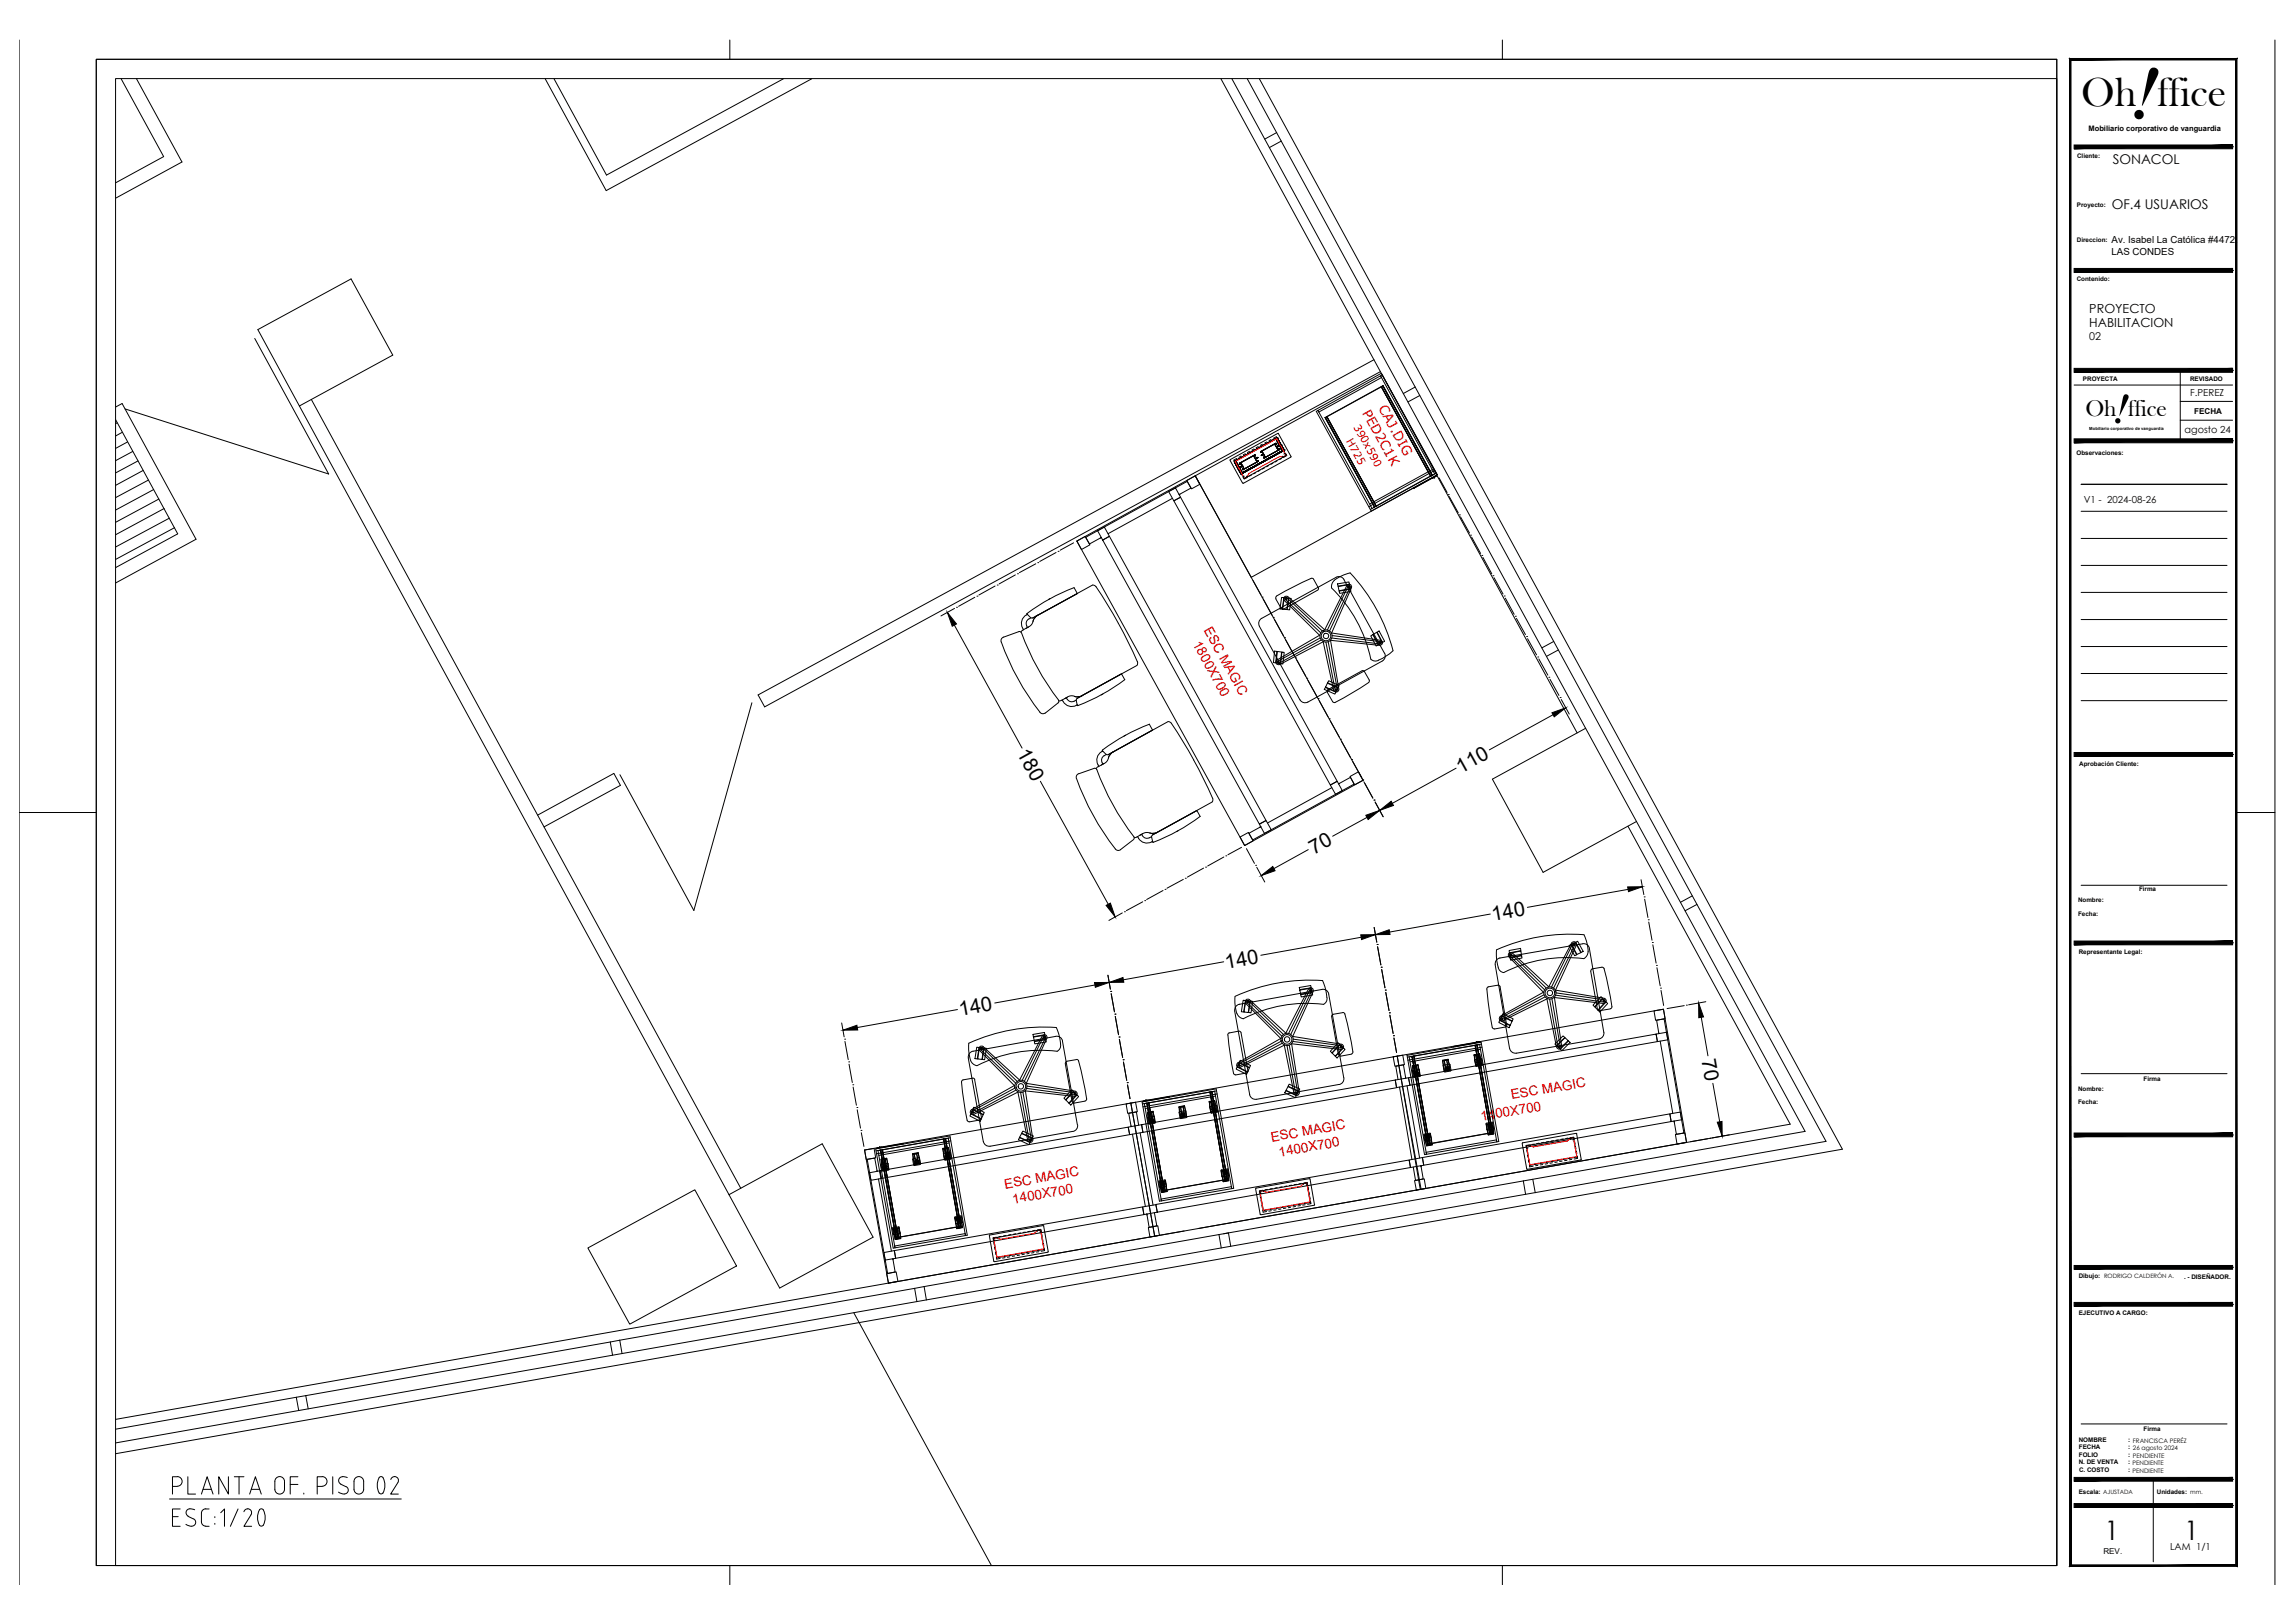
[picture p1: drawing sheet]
<svg xmlns="http://www.w3.org/2000/svg" width="594mm" height="420mm" viewBox="0 0 594 420" stroke-linecap="round" stroke-linejoin="round" font-family="sans-serif">
<defs><g id="words">
<text font-size="20.6" x="550.9" y="29.8" transform="rotate(19 550.9 29.8)">!</text>
<text font-size="11.6" x="546.6" y="109" transform="rotate(18 546.6 109)">!</text>
<text font-size="10.7" x="538.8" y="27.4">Oh ffice</text>
<g font-size="7">
<text x="544.8" y="398.6">1</text>
<text x="565.3" y="398.6">1</text>
</g>
<text font-size="6" x="539.8" y="107.7">Oh ffice</text>
<g font-size="5.2">
<text x="263.1" y="194.9" transform="rotate(61 263.1 194.9)">180</text>
<text x="378.1" y="200.3" transform="rotate(-29 378.1 200.3)">110</text>
<text x="340.1" y="221.3" transform="rotate(-29 340.1 221.3)">70</text>
<text x="386.4" y="238.4" transform="rotate(-10 386.4 238.4)">140</text>
<text x="317.4" y="250.8" transform="rotate(-10 317.4 250.8)">140</text>
<text x="248.5" y="263.1" transform="rotate(-10 248.5 263.1)">140</text>
<text x="440.4" y="274.3" transform="rotate(80 440.4 274.3)">70</text>
</g>
<g font-size="3.5">
<text x="546.9" y="42.6">SONACOL</text>
<text x="546.6" y="54.2">OF.4 USUARIOS</text>
</g>
<g font-size="3.5" fill="#f00">
<text x="308.7" y="166.7" transform="rotate(61 308.7 166.7)">1800X700</text>
<text x="311.5" y="163.1" transform="rotate(61 311.5 163.1)">ESC MAGIC</text>
<text x="391.3" y="284.6" transform="rotate(-10 391.3 284.6)">ESC MAGIC</text>
<text x="383.5" y="290.2" transform="rotate(-10 383.5 290.2)">1400X700</text>
<text x="329.2" y="295.6" transform="rotate(-10 329.2 295.6)">ESC MAGIC</text>
<text x="331.2" y="299.5" transform="rotate(-10 331.2 299.5)">1400X700</text>
<text x="260.2" y="307.7" transform="rotate(-10 260.2 307.7)">ESC MAGIC</text>
<text x="262.3" y="311.6" transform="rotate(-10 262.3 311.6)">1400X700</text>
</g>
<g font-size="3.4" fill="#f00">
<text x="352.5" y="106.8" transform="rotate(61 352.5 106.8)">PED2C1K</text>
<text x="356.7" y="105.7" transform="rotate(61 356.7 105.7)">CAJ.DIG</text>
</g>
<g font-size="3.2">
<text x="540.8" y="81.1">PROYECTO</text>
<text x="540.8" y="84.6">HABILITACION</text>
</g>
<text font-size="2.8" x="540.8" y="88">02</text>
<g font-size="2.8" fill="#f00">
<text x="350.3" y="110.4" transform="rotate(61 350.3 110.4)">390x590</text>
<text x="348.3" y="114.2" transform="rotate(61 348.3 114.2)">H725</text>
</g>
<g font-size="2.5">
<text x="546.6" y="62.9">Av. Isabel La Católica #4472.</text>
<text x="546.6" y="65.9">LAS CONDES</text>
<text x="567" y="102.5">F.PEREZ</text>
<text x="565.5" y="112">agosto 24</text>
<text x="539.4" y="130.1">V1 - 2024-08-26</text>
<text x="561.7" y="401.1">LAM 1/1</text>
</g>
<g font-size="2.1">
<text x="568" y="107.1">FECHA</text>
<text x="544.5" y="402.4">REV.</text>
</g>
<text font-size="2" x="540.6" y="33.9">Mobiliario corporativo de vanguardia</text>
<g font-size="1.6">
<text x="537.7" y="41">Cliente:</text>
<text x="537.6" y="53.5">Proyecto:</text>
<text x="537.6" y="62.7">Direccion:</text>
<text x="537.6" y="72.7">Contenido:</text>
<text x="539.2" y="98.6">PROYECTA</text>
<text x="566.9" y="98.6">REVISADO</text>
<text x="537.5" y="117.8">Observaciones:</text>
<text x="538.2" y="198.2">Aprobación Cliente:</text>
<text x="537.9" y="233.6">Nombre:</text>
<text x="553.7" y="230.6">Firma</text>
<text x="537.9" y="237.2">Fecha:</text>
<text x="538.1" y="246.9">Representante Legal:</text>
<text x="554.9" y="279.9">Firma</text>
<text x="537.9" y="282.3">Nombre:</text>
<text x="537.9" y="285.7">Fecha:</text>
<text x="538.1" y="330.9">Dibujo: RODRIGO CALDERÓN A.</text>
<text x="565.3" y="331">. - DISEÑADOR.</text>
<text x="538.1" y="340.5">EJECUTIVO A CARGO:</text>
<text x="554.9" y="370.5">Firma</text>
<text x="538.1" y="373.2">NOMBRE</text>
<text x="538.1" y="375.2">FECHA</text>
<text x="538.1" y="377.1">FOLIO</text>
<text x="550.9" y="373.2">: FRANCISCA PERÉZ</text>
<text x="550.9" y="375.2">: 26 agosto 2024</text>
<text x="550.9" y="377.1">: PENDIENTE</text>
<text x="538.1" y="379.1">N. DE VENTA</text>
<text x="538.2" y="381">C. COSTO</text>
<text x="550.9" y="379.1">: PENDIENTE</text>
<text x="550.9" y="381">: PENDIENTE</text>
<text x="538.1" y="386.8">Escala: AJUSTADA</text>
<text x="558.3" y="386.8">Unidades: mm.</text>
</g>
<text font-size="1.1" x="540.8" y="111.3">Mobiliario corporativo de vanguardia</text>
</g></defs>
<!-- layer: 0 -->
<path d="M24.9 15.4h507.5v389.9h-507.5zM29.9 20.3h502.5v385h-502.5z" fill="none" stroke="#000" stroke-width=".26"/>
<g fill="none" stroke="#000" stroke-width=".26">
<path d="M4.9 10.4v399.9M24.9 15.4h507.5v389.9h-507.5zM188.9 10.4v5M388.9 10.4v5M588.9 10.4v399.9M577.9 38h.1M577.9 70h.1M536.9 99.7h41M564.4 96v18.1M577.9 95.9h.1M564.4 108.8h13.5M564.4 103.9h13.5"/>
<path d="M577.9 114.1h.1M538.7 125.4h37.8M538.7 132.4h37.8M538.7 139.4h37.8M538.7 146.4h37.8M538.7 153.4h37.8M538.7 160.4h37.8M538.7 167.4h37.8M538.7 174.4h37.8M538.7 181.4h37.8M577.9 195.3h.1M4.9 210.3h20"/>
<path d="M578.9 210.3h10M538.7 229.2h37.8M577.9 244.1h.1M538.7 277.9h37.8M577.9 293.8h.1M577.9 337.7h.1M577.9 328.1h.1M538.7 368.6h37.8M557.4 383.1v6.1M557.4 390.2v14.1M577.9 383h.1M577.9 389.7h.1"/>
<path d="M188.9 405.3v5M388.9 405.3v5"/>
</g>
<g fill="#000" stroke="#000" stroke-width=".26">
<path d="M535.7 15.1l.4 .4 43-.4zM536.1 15.5l43-.4-.4 .4zM579.1 15.1l-.4 .4 .4 390zM578.7 15.5l.4 390-.4-.4zM535.7 405.5h43.4l-.4-.4zM536.1 405.1h42.6l-43 .4zM535.7 15.1v390.4l.4-.4zM535.7 15.1l.4 .4v389.6z"/>
<path d="M536.9 37.5v1l41-1zM536.9 38.5l41-1v1z"/>
<path d="M536.9 69.5v1l41-1zM536.9 70.5l41-1v1z"/>
<path d="M536.9 95.4v1l41-1zM536.9 96.4l41-1v1z"/>
<path d="M536.9 113.6v1l41-1zM536.9 114.6l41-1v1z"/>
<path d="M536.9 194.8v1l41-1zM536.9 195.8l41-1v1z"/>
<path d="M536.9 243.6v1l41-1zM536.9 244.6l41-1v1z"/>
<path d="M536.9 293.3v1l41-1zM536.9 294.3l41-1v1z"/>
<path d="M536.9 337.2v.9l41-.9zM536.9 338.1l41-.9v.9z"/>
<path d="M536.9 327.6v1l41-1zM536.9 328.6l41-1v1z"/>
<path d="M536.9 382.5v.9l41-.9zM536.9 383.4l41-.9v.9z"/>
<path d="M536.9 389.2v1.1l41-1.1zM536.9 390.3l41-1.1v1.1z"/>
</g>
<!-- layer: 0H_TEXTOS -->
<g fill="none" stroke="#000" stroke-width=".26">
<path d="M43.9 388.1h60M44.6 384.8h1.3M44.6 392.6h1.5M45.9 384.8a1.23 1.23 0 0 0 1.2-1.3 1.23 1.23 0 0 0-1.2-1.2h-1.3v4.5M46.6 390.6h-2v4.5h2M48.1 394.6l1.5 .5M48.6 382.3v4.5h2M48.7 392.5l1.4 .7a.99 .99 0 0 1 .5 1.1 .99 .99 0 0 1-.9 .8M49.1 390.6l1.3 .2M49.2 390.6a.99 .99 0 0 0-1 .8 .99 .99 0 0 0 .5 1.1M52.1 386.8l1.5-4.5 1.5 4.5M52.6 385.6h2.1"/>
<path d="M53.2 395.1h.9M54.1 390.6a1.57 1.57 0 0 0-1.7 .5l-.3 .6v2.3a1.12 1.12 0 0 0 1.2 1.1M55.6 392.6v.3M55.6 394.4v.2M57.1 391.6l1-1v4.5M59.1 382.3v4.5l-2.5-4.5v4.5M60.6 382.3h2.5M61.6 390.6l-2 4.5M61.9 382.3v4.5M63.1 391.4a1.01 1.01 0 0 1 1.4-.7 1.01 1.01 0 0 1 .5 1.4M64.6 386.8l1.5-4.5 1.5 4.5M65 392.2l-1.9 2.9h2"/>
<path d="M65.1 385.6h2.1M67.2 394.8l.5 .3 .4-.3M67.2 394.9a3.8 3.8 0 0 1 .3-4.3h.3a3.6 3.6 0 0 1 .3 4.3M71.4 382.8a1.25 1.25 0 0 1 1.4-.5 1.25 1.25 0 0 1 .8 1.2v2a1.25 1.25 0 0 1-1.2 1.3 1.25 1.25 0 0 1-1.3-1.2v-2.1zM75.1 384.3h2M77.1 382.3h-2v4.5M78.6 386.5v.3M82.1 384.8h1.3M83.4 382.3h-1.3v4.5M83.4 382.3a1.25 1.25 0 0 1 1.3 1.2 1.25 1.25 0 0 1-1.3 1.3M86.1 382.3v4.5M87.6 386.3l1.5 .5"/>
<path d="M88.2 384.2l1.4 .7M89.6 384.9a.99 .99 0 0 1 .5 1.1 .99 .99 0 0 1-.9 .7M89.9 382.5a1.38 1.38 0 0 0-2.2 .9l.5 .8M92.1 382.5a1.25 1.25 0 0 1 1.4-.1 1.25 1.25 0 0 1 .6 1.1v2a1.25 1.25 0 0 1-1.2 1.3 1.25 1.25 0 0 1-1.3-1.2l.1-2.5zM98.2 386.5l.4 .2 .5-.2M98.2 386.5a3.8 3.8 0 0 1 .3-4.2h.3a3.6 3.6 0 0 1 .3 4.2M101.2 383a1.01 1.01 0 0 1 1.3-.7 1.01 1.01 0 0 1 .5 1.5M103 383.8l-1.9 3h2"/>
</g>
<!-- layer: Murocortina -->
<g fill="none" stroke="#000" stroke-width=".26">
<path d="M318.9 20.4l91.5 168.1M322.9 20.4l149.8 275.1-395.4 69.7M330.5 34.3l-3.1 1.7M331.7 36.5l-3.1 1.7M366.3 100.2l-3.1 1.7M367.5 102.4l-3 1.6M402.2 166.1l-3.1 1.6M403.4 168.3l-3.1 1.6M423.6 212.7l43.7 80.2-73 12.8M438.1 231.9l-3.1 1.7M439.3 234.1l-3.1 1.7M315.5 319.6l.6 3.5"/>
<path d="M315.5 319.6l2.5-.4 .6 3.5M315.5 319.6l-76.3 13.5M394.3 305.7l.6 3.5M394.3 305.7l-77.5 13.7M396.8 305.3l.6 3.5M236.8 333.5l.5 3.5M236.8 333.5l-76.4 13.4M239.2 333.1l.6 3.4M239.2 333.1l-2.4 .4M158 347.4l.6 3.4M158 347.4l-78.9 13.9M160.4 346.9l.6 3.5"/>
<path d="M160.4 346.9l-2.4 .5M76.7 361.7l.6 3.5M76.7 361.7l-46.7 8.3M77.3 365.2l-47.3 8.3M79.1 361.3l.7 3.4M79.1 361.3l-2.4 .4"/>
</g>
<!-- layer: PI -->
<path d="M66.7 85.3l24.2-13.1 10.8 19.7-24.2 13.2zM386.3 201.7l24.1-13.2 13.2 24.2-24.2 13.1zM188.7 309.3l24.1-13.2 13.2 24.2-24.2 13.1z" fill="none" stroke="#000" stroke-width=".26"/>
<!-- layer: LINF -->
<g fill="none" stroke="#000" stroke-width=".26">
<path d="M316 20.4l92.2 169.3M326 20.4l150.9 277.1-446.9 78.8M30.3 109.5l-.3 .2M31.7 111.9l-1.7 .9M33 114.4l-3 1.7M34.4 116.9l-4.4 2.3M35.7 119.3l-5.7 3.1M37.1 121.8l-7.1 3.8M38.4 124.3l-8.4 4.5M39.8 126.7l-9.8 5.3M41.1 129.2l-11.1 6M42.5 131.6l-12.5 6.8"/>
<path d="M43.8 134.1l-13.8 7.5M45.2 136.6l-15.2 8.2M421.4 213.9l42 77.1-153.2 27M306.5 318.7l-276.5 48.7"/>
</g>
<!-- layer: losa -->
<path d="M221 339.8l35.6 65.4" fill="none" stroke="#000" stroke-width=".26"/>
<!-- layer: TAB -->
<path d="M31.4 20.4l11 20.1-12.4 6.8M35.3 20.4l11.8 21.5-17.1 9.4M141.1 20.4l15.8 28.9 53.2-28.9M143.4 20.4l13.6 24.9 45.8-24.9M355.7 93.1l-159.5 86.8 1.7 3.1 159.4-86.8M30 105.4l1.6-.9 19.1 35.1-20.7 11.3M30 108.7l16 29.5-16 8.7M77.5 105.1l111.2 204.2M80.6 103.4l111.2 204.2M139.2 211l19.7-10.8 1.7 3.1-19.8 10.8" fill="none" stroke="#000" stroke-width=".26"/>
<!-- layer: PUERTA -->
<path d="M65.9 87.6l19.2 35.1-52.7-16.8M194.6 181.9l-15 53.8-19.1-35.1" fill="none" stroke="#000" stroke-width=".26"/>
<!-- layer: MUE -->
<path d="M152.2 323.1l27.7-15.1 10.8 19.7-27.7 15.1z" fill="none" stroke="#000" stroke-width=".26"/>
<!-- layer: 0H_2D -->
<g fill="none" stroke="#000" stroke-width=".26">
<path d="M358 99.9l-14.5 8M358 99.9l12.7 23.1M358 99.9l12.8 23.1M358 99.9l-.4 .2M358 99.9h.1M340.7 106.5l17.1-9.4 14.3 25.8-17.1 9.4zM343 108.1h.1M343 108.1l12.8 23.2M343.1 108.1l12.7 23.2M343.4 107.9l12.8 23.1-12.7-23.1M343.4 107.9l-.4 .2M343.5 107.9l-.4 .2"/>
<path d="M357.5 100.1l12.8 23.2M357.6 100.1l12.8 23.2M357.6 100.1l-14.2 7.8M284.1 137.4l1.8-1 1.3 2.4-1.8 1zM285.4 139.8l1.8-1 40.5 73.6-1.7 .9zM302.5 127.2l1.8-.9 1.3 2.4-1.7 1zM303.5 129l-16.7 9.2M303.9 129.7l1.7-1 40.5 73.6-1.7 .9zM305.5 127.9l-.3 .1 3.1-1.6-1-1.8-26.3 14.5 1 1.7 3.1-1.7-.3 .2M307.2 124.4l2.2-1.2 1.2 2.2-2.2 1.2zM309.4 123.2l48.2-26.6 14.5 26.3-48.2 26.6zM354.8 130.9l-.4 .3"/>
<path d="M354.8 130.9l.4 .7M355.2 131.6l-.5 .3M355.5 131.3h.1M355.5 131.3l.1 .1M356.2 131l-.7 .3M356.2 131h.1M366.1 126.4h.1M366.1 126.3l-.2 .1M370.3 123.2l-14.1 7.8M370.4 123.2h.1M370.7 123.8h.1M370.7 121.6l-16.2 8.9"/>
<path d="M371 122.9l-.6 .3M371 122l-13.6-24.7 .2 .4-16.2 9-.2-.5 13.6 24.7M371 122l.4 .7M371 122l-16.2 8.9M371.4 122.7l-16.2 8.9M371.4 121.8l-.4 .2M371.6 123.3l-5.6 3.1h-.3M371.6 123.3h.1M371.6 123.3l-.4 .3 .1 .1-.6 .1M371.6 123.3l-5.5 3M371.7 123.2l-.1 .1M371.8 123l.1 .1"/>
<path d="M371.8 122.5l-.4 .2M372.5 123.7l2.1 3.8M374.9 128h.1M375.1 128.6l2.4 4.1M377.8 133.3h.1M378.1 133.8l2.3 4.2M380.6 138.5h.1M380.9 139.1l2.4 4.2M247.1 157.5l-3.5 2M247.6 157.2h.1M252.3 154.6l-4.2 2.4M252.9 154.3h.1"/>
<path d="M257.6 151.7l-4.2 2.3M258.1 151.5h.1M262.8 148.8l-4.2 2.4M263.4 148.5h.1M265.8 158.9l.1 .2M266 159.1a2.48 2.48 0 0 0-1.3 3.5M266.8 159.9l-.9-.9a41.8 41.8 0 0 1 12.1-6.9l.9 1.6-11.5 6.3M266.8 159.9h.6M266.9 160a1.43 1.43 0 0 0-1.1 2M268.1 146l-4.2 2.2M268.6 145.7h.1M271.9 154.9l-.5 .3"/>
<path d="M273.4 143l-4.3 2.4M273.9 142.7h.1M277.9 140.5l-3.5 1.9M278.8 140.1l2.1-1.2 1.2 2.1-2.2 1.3zM278.8 140.1l30.6-16.9 43.4 78.8-30.6 16.9zM278.9 153.7l-11.5 6.3M282.8 151.5l-14.2 7.8-.9 .8a3.2 3.2 0 0 1-2.1 2.5l-.9 .5M282.9 151.5h.2a1.86 1.86 0 0 1 1.2 1.2 126.8 126.8 0 0 1 10.1 18.6M324.3 150.3l2.1 3.7M326.7 154.6h.1M327 155.1l2.3 4.2M329.6 159.8h.1"/>
<path d="M330.2 155l1.4 2.5M330.5 154.3l-.2 .7M331.6 157.4l.7 .2M331.8 154.7h.5l-.4 3-.6-.1zM332.4 154.7l1.1 .1-.4 3-1.1-.1zM333.1 154.8l9.2 8.6M333.2 154.8h-.5l.1 .4 9.1 8.6M333.6 154.8l.6 .1-.4 3-.6-.1zM340 149.9l-.4-.2-1.2 .5-8 4.1M340 150l1.3 2.1v.5l-9 5.1M345.4 150.2l-.5 .7-.2 1.3a36.1 36.1 0 0 1 10.1 18.5M345.8 149.5l-19.2 10.6"/>
<path d="M345.9 149.4a1.5 1.5 0 0 1 2 .6M346.2 151.2l3-.5 .1 .5-2.9 .6zM346.4 151.8l2.9-.5 .3 1.1-3 .5zM346.7 153l2.9-.5 .1 .6-2.9 .5zM347.9 150.1l10.5 19a1.5 1.5 0 0 1-.6 2M348.9 151.8l.4-.2 .2 .4M348.9 151.8l-5.3 11.3M349.5 148.3l-2.4 .9-1.7 1M349.5 152l-5.3 11.4M349.5 148.3a46.3 46.3 0 0 1 11.1 20.2 10.9 10.9 0 0 1-4.6 2.6l-1.1-.5M383.6 143.8h.1M383.9 144.3l2.3 4.2"/>
<path d="M386.4 149h.1M386.7 149.5l2.4 4.3M389.4 154.3h.1M389.7 154.8l2.3 4.2M392.2 159.5h.1M247 161.8l17.6 31.9M263.7 163.5l-3.9 1.4-.5 .3-.2 .5a58.6 58.6 0 0 0 10.5 19l.5 .1 .5-.2M263.7 163.5l.7 .3M264.4 163.8a65.3 65.3 0 0 0 9.6 17.5M264.7 162.6l.3 .4M264.8 163.1l-.5 .5M265.8 162l.2 .5"/>
<path d="M285.5 179.7l-.4 .2M290.3 174.4l-11.5 6.4 11.5-6.4 .9 1.6a41.8 41.8 0 0 1-12.3 6.6M294.3 172.3l-14.2 7.8-1.2 .3-.8-.1M294.4 171.3l-.1 .9M326 162.1l10.5 19.1M326.6 160.1a1.5 1.5 0 0 0-.6 2M329.9 160.3l2.3 4.3M329.9 168.6h.6l-.3 3-.6-.1zM330.6 170.9a.66 .66 0 0 0-.2 .8 .66 .66 0 0 0 .8 .3M330.7 168.6l1.1 .2-.4 3-1.1-.2zM330.8 171.1l-.2 .5 .5 .1M331.8 168.8l.6 .1-.3 3-.6-.1z"/>
<path d="M332.5 165.1h.1M332.8 165.6l2.3 4.2M335.4 170.3h.1M335.7 170.9l2.3 4.2M338.3 175.6h.1M338.6 176.1l2.3 4.2M341.7 164.4l-11.2 6.5M341.7 165.2l-10.9 6M342 165.7l-11 6M342.5 166.1l2.7 12.6M342.6 166.1l-11.4 6M342.9 163.1l5.7-11.5a.66 .66 0 0 1 .9-.3 .66 .66 0 0 1 .3 .9l-5.1 11.7"/>
<path d="M343 163.1l-9.6-8.6a.66 .66 0 0 0-.9 0 .66 .66 0 0 0 0 .9l9.1 9.1M343.1 178l2.7 1.2-.2 .5-2.8-1.2zM343.2 166.3l2.4 12.2 .4 .3 .2-.4M343.6 176.9l2.8 1.2-.6 1-2.7-1.2zM343.8 178.5l-.2 .6M343.8 166.1l2.4 12.3M343.9 176.2l2.8 1.3-.3 .5-2.8-1.2zM344.4 165.8l12.8 1.3M344.4 165.7l2.2 12.7M344.6 163.9l12.7 1.8a.66 .66 0 0 1 .6 .8 .66 .66 0 0 1-.7 .5M344.7 165.2l12.5 1.5 .3-.3-.3-.3M344.8 164.5l12.4 1.6"/>
<path d="M346.6 178.4a.66 .66 0 0 1-.6 .7 .66 .66 0 0 1-.7-.4M352.5 173.7l-8.7 4.8M352.6 173.7l.6 .1M353.2 173.9l1.2 2.1v.5l-2.7 1.9-4.3 2.5-1.8 .9h-.4l-1.6-2.6M354.8 164.6l.6-.3 1.4 2.6-.6 .3zM355.5 164.2l.9-.5 1.4 2.7-.9 .5zM356.5 163.6l.5-.2 1.4 2.6-.5 .3zM357.8 171.1l-19.3 10.7M392.5 160.1l2.4 4.2M395.2 164.8h.1M395.4 165.3l2.3 4.2M398 170.1h.1"/>
<path d="M398.3 170.6l2.4 4.2M400.9 175.3h.1M401.2 175.8l2.3 4.2M273.9 182l-3.3 2.6M274 181.3l-.1 .7M274.8 181.3l-.7 .2M275 181.2l.2 .4M275.2 181.6a2.52 2.52 0 0 0 3.4 1M276 180.6l.3 .4M276.3 181a1.44 1.44 0 0 0 2.3 .2M278.2 180.3l-1.2-.1-2.2 1.1M278.6 181.3l.3 1.3"/>
<path d="M278.8 182.5l.1 .2M278.8 182.4l-.2 .2M278.9 180.8l-.3 .5M283.2 198.9l-4 1.4-.4 .3-.2 .4a58.4 58.4 0 0 0 10.5 19.1l.5 .1 .5-.3M283.3 198.9l.6 .3M283.9 199.2a65.3 65.3 0 0 0 9.6 17.4M284.3 198.5l-.6 .5M285.3 197.4l.2 .4M285.3 194.3l.2 .2a2.53 2.53 0 0 0-1 3.9M285.4 194.3l.9 1h.6M285.7 197.7l-1.4 .8M285.8 195.6a1.29 1.29 0 0 0-.5 1.8"/>
<path d="M286.3 195.4l-.5 .3M288.1 194.7l-.8 .8-.7 1.4-.8 .8M291.4 190.3l-.5 .3M297.6 187.5a41.9 41.9 0 0 0-12.2 6.8M302.3 186.8l-15.4 8.6 11.5-6.4-.9-1.5M302.4 186.8h.2a1.83 1.83 0 0 1 1.2 1.3l5.2 8.6M309 196.7l4.5 9a1.78 1.78 0 0 1 .4 1.6l-.1 .3M336.5 181.2a1.5 1.5 0 0 0 2.1 .5M341.2 180.8h.1M341.5 181.4l2.3 4.2M344.1 186.1h.1M344.4 186.6l2.3 4.2"/>
<path d="M347 191.4h.1M347.2 191.9l2.4 4.2M349.9 196.6h.1M350.2 197.1l2.3 4.2M376.9 198.9l-16.5 9.1M402 185l-16.5 9.1M403.8 180.6h.1M404.1 181.1l2.1 3.8M269.3 202.3l17.6 31.8M293.4 217.4l-3.3 2.5M293.5 216.6l-.1 .7M294.3 216.7l-.7 .2"/>
<path d="M294.5 216.6l.2 .4M294.7 217a2.52 2.52 0 0 0 3.4 .9M295.5 216l.2 .4M295.8 216.4a1.29 1.29 0 0 0 1.7 .5M297.6 215.7l-1.1-.2-2.2 1.2M298.1 216.6l-.6 .3M298.1 218l.2-.2 .1 .2M298.1 216.7l.3 1.3M298.3 216.2l-.2 .5M298.4 216.1l11.4-6.3 .9 1.6a41.8 41.8 0 0 1-12.3 6.6M299.6 215.4l-1.1 .4-.8-.2M305 215l-.4 .3"/>
<path d="M309.8 209.8l-11.4 6.3M313.8 207.6l-14.2 7.9M321 216.7l2.2-1.2 1.2 2.2-2.2 1.2zM321.4 219.4l-3.5 1.9M322.7 219.7l2 3.8M326 213.3l1.7-.9 1.4 2.4-1.8 1zM338.7 219.9l-8.9 5M344.4 203.2l1.7-.9 1.4 2.4-1.8 .9zM344.7 203.9l-16.6 9.1M346.7 202.8l-.2 .1 3.1-1.7 .9 1.8-26.2 14.5-1-1.8 3.1-1.7-.3 .2M349.4 201l2.2-1.2 1.2 2.2-2.2 1.2zM352.7 201.9h.1"/>
<path d="M353 202.4l2.4 4.2-2.1-3.8M353.9 211.6l-8.9 4.9M355.7 207.1h.1M356 207.6l2 3.8M290.5 236.3l-3.5 2M291.1 236h.1M295.8 233.5l-4.2 2.2M296.3 233.2h.1M301.1 230.5l-4.3 2.4M301.6 230.2h.1M306.3 227.7l-4.2 2.2M306.8 227.4h.1"/>
<path d="M311.6 224.7l-4.2 2.4M312.1 224.5h.1M316.8 221.9l-4.2 2.3M317.3 221.6h.1M325 224h.1M325.3 224.5l2.1 3.8M385.8 236.6l-26.1 4.7M421.5 230.2l-26.1 4.7M424.8 227.7l.7 3.9M425.6 232.2h.1M425.7 232.8l.9 4.7M426.7 238.1h.1"/>
<path d="M426.8 238.7l.8 4.7M283.4 255l-25.9 4.7M286.8 252.5l.6 3.6M287.5 256.7h.1M287.6 257.2l.9 4.7M316.8 249l-26 4.6M319.7 257.9a8.3 8.3 0 0 0 1 5.2l1.1 .6a35.8 35.8 0 0 1 20.8-3.7 1.61 1.61 0 0 0 .9-1.8M320.8 260l21.4-3.9a1.5 1.5 0 0 1 1.8 1.2l3.8 21.7a1.47 1.47 0 0 1-1.2 1.8M320.8 260a1.5 1.5 0 0 0-1.2 1.7l3.9 21.7a1.48 1.48 0 0 0 1.7 1.2M321.8 258.9l.6 .1-.5 3-.6-.1zM322.5 259l1.1 .2-.5 2.9-1.1-.1zM322.5 259.8l9.1 9.1"/>
<path d="M322.5 259.7a.66 .66 0 0 1 0-.9 .66 .66 0 0 1 .9 0l9.5 8.7M322.8 259.6l9 8.6M323.2 259.1l9 8.7M323.2 259.1h-.4v.4M323.7 259.2h.6l-.5 3-.6-.1zM336.3 255.6l3-.5 .1 .6-2.9 .5zM336.5 256.3l2.9-.5 .3 1.1-3 .5zM336.7 257.5l3-.5 .1 .6-3 .5zM339.5 256.5l-5.4 11.3M339.6 256.5l-.2-.4-.4 .2-5.4 11.2M339.9 256.6a.66 .66 0 0 0-.3-.8 .66 .66 0 0 0-.9 .3l-5.9 11.4M339.9 256.7l-5.3 11.7"/>
<path d="M342.4 253.9l.6 1.8 .5 2.5M342.4 253.9a46.7 46.7 0 0 0-22.7 4M352.3 242.6l-25.9 4.7M355.7 240.1l.7 3.8M356.5 244.5h.1M356.6 245.1l.8 4.7M357.5 250.4h.1M357.7 251l.8 4.7M358.6 256.3h.1M358.7 256.9l.9 4.7M384.9 256.1a62.5 62.5 0 0 0 1.5 10.1l.4 .1M385.3 255.5l-.4 .5"/>
<path d="M387.4 245.9a10.8 10.8 0 0 0 .8 5.3l1 .6a36.1 36.1 0 0 1 20.8-3.6l.9-1 .2-.8M387.7 255l-2.4 .5M387.7 255.1l.6 .3M388.3 248a1.5 1.5 0 0 0-1.2 1.7l3.7 21.7M388.3 255.5l1.7 9.8-.4 .6M390.6 247.7l9 9.2M390.6 247.7a.66 .66 0 0 1 0-.9 .66 .66 0 0 1 .9-.1l9.5 8.8M390.6 246.1l3-.6 .1 .6-3 .6zM390.8 246.8l2.9-.6 .2 1.1-3 .5zM390.9 247.5l8.9 8.7M390.9 248l3-.6 .1 .6-3 .6zM391.3 247.1l8.9 8.7"/>
<path d="M391.3 247h-.4v.5M399.6 256.8l-11.2 6.3a.66 .66 0 0 0-.2 .9 .66 .66 0 0 0 .8 .3M399.7 257.5l-11.1 5.9-.1 .4 .4 .1M399.9 258.1l-11 5.8M400.4 258.5l2.5 12.6M400.5 258.6l-11.5 5.7M401.1 258.7l2.2 12.3M401.7 258.6l2.2 12.3M402.3 258.2l12.8 1.5a.66 .66 0 0 0 .7-.5 .66 .66 0 0 0-.6-.8M402.4 258.2l1.9 12.7a.66 .66 0 0 1-.6 .7 .66 .66 0 0 1-.7-.5M402.6 256.3l12.6 2.1M402.8 257l12.4 1.8 .2 .3-.3 .3-12.4-1.8"/>
<path d="M406.1 244.8l.6-.3 1.4 2.7-.5 .2zM406.8 244.5l1-.5 1.4 2.6-1 .5zM406.8 244.1l-5.9 11.4M406.8 244.1a.66 .66 0 0 1 .9-.3 .66 .66 0 0 1 .3 .9l-5.4 11.7M407.1 244.3l-5.5 11.3M407.1 244.3l.5-.1 .1 .4M407.7 244.6l-5.5 11.2M407.9 244l.5-.3 1.4 2.6-.5 .3zM409.7 244.3l-21.5 3.7M409.7 244.3a1.5 1.5 0 0 1 1.7 1.2M410 242a46.7 46.7 0 0 0-22.6 3.9M410 242l.9 2.5 .2 1.9"/>
<path d="M411.4 245.6l3.8 21.6a1.5 1.5 0 0 1-1.3 1.7l-21.4 3.8a1.54 1.54 0 0 1-1.7-1.3M411.8 251.4l1.8 10.1 .5 .1 2.7-.4M412.2 250.8l-.4 .6M414.4 258l.5 .4-2.1 2.2-.4-.4zM414.6 250.4l-2.4 .4M414.7 250.4l.4 .2 .4 1.1 1.8 8.9M414.9 258.5l.8 .8-2.1 2.2-.7-.8zM415.7 259.4l.5 .4-2.1 2.2-.4-.4zM427.7 244h.1M427.8 244.6l.9 4.7M428.8 249.9h.1M428.9 250.5l.9 4.7"/>
<path d="M429.8 255.8h.1M430 256.4l.6 3.9M441.6 259.3l-4.5 .8M217.9 264.8l.6 3.6M218.6 269h.1M218.7 269.6l.9 4.7M219.7 274.9h.1M219.8 275.5l.8 4.7M247.8 261.4l-25.9 4.6M252.8 271.1l.6 .1-.4 2.9h-.6zM253.5 271.2l1.1 .1-.4 3-1.1-.2zM253.6 271.9l9 9.2"/>
<path d="M253.6 271.9a.66 .66 0 0 1 0-.9 .66 .66 0 0 1 .9 0l9.5 8.6M253.9 271.7l9 8.7M254.3 271.3l9 8.6M254.3 271.2h-.4v.5M254.7 271.3l.6 .1-.4 2.9h-.6zM267.4 267.8l3-.5 .1 .6-3 .5zM267.5 268.5l3-.5 .2 1.1-3 .4zM267.7 269.6l3-.5 .1 .6-2.9 .5zM269.8 268.2l-5.9 11.5M269.8 268.2a.66 .66 0 0 1 .9-.3 .66 .66 0 0 1 .3 .9M270.1 268.4l-5.5 11.3M270.1 268.4l.4-.2 .2 .5"/>
<path d="M270.6 268.7l-5.4 11.2M271 268.8l-5.4 11.7M273.6 272.2a1.95 1.95 0 0 0 .9-2.5l-.4-1.9-.7-1.8a46.5 46.5 0 0 0-22.6 4.1v1.9l.5 2.5M273.7 272.2a36 36 0 0 0-20.8 3.7l-1.2-.6-.4-.7M275 269.5l3.9 21.7M275 269.5a1.5 1.5 0 0 0-1.7-1.2l-21.4 3.8a1.47 1.47 0 0 0-1.2 1.8l3.8 21.7M275.7 275.3l1.8 9.8M278.6 274.3l-2.4 .4-.4 .6M278.6 274.3l.6 .4M279.2 274.7l1.9 8.8 .2 1.2-.4 .3M288.6 262.5h.1M288.7 263.1l.8 4.8"/>
<path d="M289.7 268.5h.1M289.8 269.1l.8 4.7M290.7 274.3h.1M290.8 274.9l.9 4.8M317.8 267.9l.4-.5 2.5-.5 .4 .2 1.9 10.1M317.9 268l1.2 8.9 .2 1 .6 .3M320.2 276.2l2.7 1.4-.2 .5-2.7-1.3zM320.4 275.2a.66 .66 0 0 0-.2 .8 .66 .66 0 0 0 .8 .3M320.6 275.4l-.1 .5 .4 .1M320.7 275.1l2.7 1.4-.4 1-2.7-1.4zM321 274.5l2.7 1.3-.2 .6-2.7-1.4zM323 277.2l-.4 .6-2.7 .5"/>
<path d="M331.6 268.8l-11.2 6.4M331.6 269.6l-11 5.8M331.9 270.1l-11 5.9M332.4 270.5l2.6 12.6M332.5 270.5l-11.5 5.8M333.1 270.7l2.3 12.3 .3 .2 .3-.3M333.7 270.6l2.2 12.3M334.5 268.3l12.8 2a.66 .66 0 0 1 .5 .8 .66 .66 0 0 1-.7 .5M334.7 269.6l12.4 1.7 .4-.3-.3-.3M334.8 269l12.3 1.7M344.7 263.2l1.7 9.8M345.1 262.6l-.4 .6"/>
<path d="M346.4 269.9l.4 .5-2 2.2-.4-.5zM346.5 273l.6 .4M346.9 270.4l.8 .8-2.1 2.2-.8-.8zM347.1 271.7l-12.8-1.5 2 12.7M347.5 262.2l-2.4 .4M347.6 262.1l.5 .4M347.8 271.3l.4 .4-2.1 2.2-.4-.4zM348.1 262.5l1.9 8.8 .2 1.3-.4 .3M349.8 272.9l-2.8 .5M359.6 262.2h.1M359.8 262.8l.8 4.7M360.6 273.6l2.5-.4 .4 2.4-2.4 .4z"/>
<path d="M360.7 268.1h.1M360.8 268.7l.7 3.8M361.2 279.6l3.4-.6 .4 2-3.5 .5zM361.7 273.4l68.9-12.1 6 34.4-68.9 12.2zM363.8 278.9l.1 .2-.6-3.4-2 .3 .6 3.5M364.2 273.2l19.2-3.4 4.6 25.7-19.2 3.4zM364.6 279l64.1-11.3 .3 1.9-64 11.4zM364.8 273.6l.1 .8M364.8 273.6l-.5 .1M364.9 274.4l-.5 .1M365.2 273.5l.1 .1M365.3 273.6h.1"/>
<path d="M365.6 277.4l.3 1.4 .2 .1M365.6 275.9l1.5-.3 .4 2.9-1.4 .2zM366 273.5l-.7 .1M366 273.4l4 22.7M366 276l.4 2.5h-.3l-.4-1.1v-1.4M366 273.4h.1M366 276h-.3M366 276l.5 2.5 .6-.1M366 276l.6-.2 .5 2.6M367.1 275.7l-1.5 .3M367.1 275.8l-1.4 .2M367.2 276.9l-1.5 .2-.1 .2"/>
<path d="M367.2 276.9l.2 .1M367.4 277.1l.1 1.2-.4 .1M367.4 277.1l-.3-1.3h-.4l.4 2.6M367.4 277l.2 1.6-1.6 .3M367.5 278.3l-1.4 .3 1.4-.2M367.5 278.2l-1.4 .3M373.4 274.5l1.4-.3 .5 2.9-1.4 .2zM373.6 275.9l.3 1.5 .1 .1M373.6 276l.3 1.1h.4M373.6 275.9l.1-.2 1.6-.2 .3 1.6M373.8 274.6h-.3l.1 1.4M373.8 274.6l.5 2.5"/>
<path d="M373.9 274.6l.6-.2 .4 2.6M374.8 274.3l-1.4 .3M374.8 274.4l-1.3 .3M374.9 277l-.6 .1M375.3 276.9l-.4-2.5h-.4l.5 2.6M375.3 276.9l-1.4 .3M375.3 276.9l-1.4 .2M375.3 276.9l-.3 .1M375.5 277.3l-1.5 .2M375.6 277.1l-.1 .1M376.4 270.9h.1M376.6 270.9l-.3 .1"/>
<path d="M381.6 273l1.4-.2 .5 2.8-1.5 .3zM381.7 274.4l.4 1.3M381.7 274.5l.5 1.6 1.5-.3 .1-.2M381.8 270.6l4.1 22.7M381.9 270.6h.1M381.9 270.6l4 22.7M382 273.1l-.4 .1 .1 1.2M382 273.1l.5 2.5 .6-.1M382 273.1l.4 2.6h-.3M382.3 270.5l4 22.7M382.3 270.5l4.1 22.7M382.6 270.5l-16.6 2.9"/>
<path d="M382.6 273l.5 2.5M382.6 273l-.6 .1M382.8 269.8l-6.2 1.1M382.8 269.8h-.5v-.2l-.5 .4M382.8 269.8h.1M383 269.8h-.2M383 273l.4 1.1v1.3M383 272.9l-1.4 .3M383 273l-1.4 .2M383 272.9l-1.4 .2M383 273h-.3M383 270.4l.1 .8"/>
<path d="M383 270.4l-18.2 3.2M383.1 269.8v.1M383.1 269.7l-.3 .1M383.1 271.2l4.4 24.4-.1-.5-18.2 3.2 .1 .5-4.4-24.4M383.1 271.2l-18.2 3.2M383.2 271.6l-18.2 3.3M383.3 274.1l-1.4 .2-.1 .2M383.4 274.1l.1 .1 .3 1.5M383.4 275.4l-.3 .1M383.4 275.4l-1.4 .3M383.5 275.5l-1.5 .3M383.5 270.3l-.5 .1"/>
<path d="M383.6 271.1l-.5 .1M388.2 264.1l2.7 1.4-.3 .6-2.6-1.4zM388.7 263l2.7 1.4-.5 1-2.6-1.3zM389 262.4l2.7 1.4-.3 .5-2.6-1.3zM389.6 265.9l-2.8 .5M402.5 270.3l2.1-2.1 .5 .4-2.2 2.1zM403.9 271.6l2.1-2.1 .4 .4-2.1 2.1zM403.9 270.9l-.2 .4-.4-.3M405.1 268.6l.8 .8-2.1 2.1-.8-.7zM417.3 260.6l-.4 .5M428.1 261.7l2.5-.4 .4 2.4-2.4 .4zM428.7 267.7l2.7-.5 .3 2-2.7 .4z"/>
<path d="M429.4 267.3v.3l-.6-3.5 2-.3 5.1 29.5-2 .4-.5-3.5v.3M429.8 269.5l3.2 18.7M436 260.3l-4.5 .8M436.5 260.2h.1M440.4 263.3l1.7 10M220.8 280.8h.1M220.8 281.4l.9 4.7M221.8 286.7h.1M221.9 287.3l.8 4.7M222.9 292.6h.1M223 293.2l.6 3.6M223.8 297.7l2.5-.4 .4 2.4-2.5 .5z"/>
<path d="M223.8 297.7l68.9-12.1 6.2 34.4-68.9 12.2zM226.7 297.4l19.2-3.3 4.5 25.7-19.2 3.3zM227 297.2v.2M227.2 297.2h-.2M227.2 297.2l-.2 .1M227.2 297.2h.1M227.3 297.2h.1M227.3 297.8l.1 .8M227.3 297.8l-.5 .1M227.4 298.6l-.5 .1M227.9 297.7l4 22.7M228 297.7l4 22.7"/>
<path d="M228.2 297h-.4v-.1l-.5 .3M228.4 297.7h.1M228.4 297.7l-.7 .1M228.4 297.6l4 22.8M228.4 297.6l4 22.8h-.4M229.5 299.9l-1.4 .3M229.6 300l-1.5 .2M233.4 296.1l-6.1 1.1M233.5 296.1h-.1M233.5 296.1l-6.3 1.1M233.7 296.1h-.3M233.8 296v.1"/>
<path d="M233.8 296.1v.1M236.2 298.6l1.5-.2 .5 2.8-1.4 .3zM236.2 298.7l1.5-.2-1.4 .3M236.3 298.8l.4 2.5M236.6 298.7l.5 2.6h-.4M236.6 298.7l-.3 .1M236.7 298.7l.4 2.6 .6-.2M236.7 298.7l.6-.1 .4 2.5M237.3 298.6h.4l.4 2.5h-.3zM237.7 298.6l-1.4 .3M244 297.3l1.5-.3 .5 2.9-1.5 .2zM244.1 297.4l.4 2.4 .4 .1"/>
<path d="M244.2 294.9h.1M244.2 294.8l4.1 22.8M244.3 294.8l4 22.8M244.5 297.4h-.4M244.5 297.4l.4 2.5M244.7 294.8l4 22.7M245 294.8h.1M245 294.8l-.7 .1M245 294.7v.1M245.1 297.3h.5l.3 2.4M245.1 297.3l.5 2.5M245.1 297.3l-.6 .1"/>
<path d="M245.5 294.6l-18.2 3.2M245.5 297.1l-1.4 .3M245.5 294.6l.1 .8M245.5 297.3l-1.4 .2M245.6 299.8l-.7 .1M245.6 295.4l4.3 24.5-.1-.6-18.2 3.3 .1 .4-4.3-24.4M245.6 295.4l-18.2 3.2M245.7 295.9l-18.2 3.2M245.9 299.7l-.3 .1M245.9 299.8l-1.4 .2M245.9 299.7l-1.4 .2M245.9 299.7l-1.4 .3"/>
<path d="M246 294.5l-.5 .1M246.1 295.3l-.5 .1M250.4 290l.5 .4M251.3 288.4l2.7 1.3-.3 .6-2.6-1.4zM251.8 287.3l2.7 1.3-.5 1-2.6-1.3zM252.1 286.6l2.7 1.4-.3 .5-2.7-1.3zM254.1 289.4l-.4 .5-2.8 .5M254.1 289.4l-1.8-9.9-.3-.4h-.3l-2.4 .5-.4 .3 .4 4.2 1.1 5.9M254.6 295.5a1.5 1.5 0 0 0 1.7 1.2M262.6 281l-11.2 6.3M262.7 281.7l-11 5.9-.2 .4 .5 .1M263 282.2l-11 5.9"/>
<path d="M263.5 282.6l2.6 12.7M263.6 282.7l-11.5 5.8a.66 .66 0 0 1-.9-.3 .66 .66 0 0 1 .3-.9M263.9 294.5l2.7 1.3-.3 .5-2.7-1.3zM264.2 282.8l2.2 12.3M264.4 293.4l2.8 1.3-.5 1-2.8-1.3zM264.8 282.7l2.2 12.3-.2 .4-.4-.3M264.8 292.8l2.7 1.3-.3 .5-2.7-1.2zM265.3 282.4l12.8 1.4M265.4 282.3l2 12.7M265.6 280.4l12.7 2.1a.66 .66 0 0 1 .5 .7 .66 .66 0 0 1-.7 .6M265.7 281.8l12.4 1.6 .4-.2-.3-.4M265.8 281.2l12.4 1.7"/>
<path d="M267.4 295a.66 .66 0 0 1-.6 .7 .66 .66 0 0 1-.7-.5M277.4 282.1l.5 .4-2.1 2.2-.4-.4zM277.5 285.1l.6 .4M277.7 292.9l-21.4 3.8M277.9 282.6l.8 .8-2 2.2-.8-.8zM278.8 283.4l.4 .5-2 2.2-.4-.4zM278.9 291.2a1.5 1.5 0 0 1-1.2 1.7M280.9 285.1l-2.8 .5M291.5 285.8l2.4-.4 .5 2.4-2.5 .4zM291.8 280.3h.1M291.9 280.9l.6 3.5M292 291.8l3.5-.6 .4 1.9-3.5 .6z"/>
<path d="M292.7 285.6l69-12.2 6.2 34.5-69 12.1zM293.1 293.6l3.4 18.7M294.8 291.3l-.6-3.4-2 .3 .6 3.5v-.3M295.1 293.3l3.4 18.7M295.5 291.2l65.7-11.6 .3 2-65.6 11.5zM295.6 285.3l19.2-3.4 4.5 25.7-19.2 3.4zM295.9 285.1v.1M295.9 285.1h.1M296.2 285.1h-.2M296.2 285.7l.2 .8M296.2 285.7l-.5 .1M296.4 286.5h-.5"/>
<path d="M296.6 285.6v.1M296.9 285.6l3.9 22.7 .6-.1M296.9 285.6l4 22.7M297 287.9l1.5-.2 .4 2.8-1.4 .3zM297.1 288.1l.3-.1 .4 2.6h-.3zM297.2 289.2l-.2 .2 .3 1.5 .2 .1M297.2 284.9h-.5v-.2l-.5 .4M297.3 285.5h.1M297.4 288l.5 2.6 .6-.2M298.1 287.9l.4 2.5M298.1 287.9l-.7 .1M298.1 287.9h.3l.4 1.2"/>
<path d="M298.5 287.8l-1.5 .3M298.5 287.9l-1.4 .2M298.6 289l-1.4 .2M298.6 289l.2 .1M298.8 289.1l.1 1.3h-.4M298.8 289.1l.3 1.5-.2 .1M298.9 290.4l-1.4 .3M298.9 290.3l-1.4 .3M298.9 290.8l-1.4 .2M302.4 284h.1M302.4 284l-6.5 1.1M302.5 284l-6.3 1.1"/>
<path d="M302.7 283.9l-.1 .1M302.7 283.9l-.3 .1M302.7 283.9h.1M302.7 284h.1M305.2 286.5l1.4-.3 .5 2.9-1.4 .2zM305.5 289.4l.1 .1M305.6 286.6l-.4 .2 .5 2.4M305.6 286.6l.4 2.5M305.6 286.6l.6-.1 .4 2.5-.5 .1M306 289.1l-.3 .1M306.3 286.5h.3l.4 2.5h-.3zM306.6 286.3l-1.4 .3"/>
<path d="M306.6 286.5l-1.4 .2M306.6 286.4l-1.4 .2M306.8 287.6l-1.6 .3 .3 1.6M306.8 287.6l.2 .1M306.9 287.7l.3 1.5M307.1 288.9l-1.4 .3M307.1 289.3l-1.5 .3M307.1 289l-1.4 .2M307.2 289.1l-.1 .2M313 285.1l1.4-.2 .5 2.8-1.4 .3zM313.2 282.7h.1M313.2 282.7l4 22.7"/>
<path d="M313.3 282.7l3.9 22.7M313.4 285.2l-.3 .1v.3l.4 2.2M313.4 285.2l.7-.1 .4 2.5M313.4 285.2l.5 2.5M313.6 282.6l4.1 22.7M313.7 282.6l4 22.7M313.8 287.7l-.3 .1M314 282.6h.1M314.4 282.5l-18.2 3.2M314.4 285l-1.4 .3M314.4 285.1l-1.4 .3M314.4 282.5l.2 .8"/>
<path d="M314.5 287.6l-.6 .1M314.6 283.3l4.2 24.4v-.5l-18.2 3.2v.5l-4.2-24.4M314.6 283.3l-18.2 3.2M314.6 283.7l-18.2 3.3M314.7 286.2l-1.5 .3 .4 1.7 1.6-.4-.3-1.5M314.8 286.1l.1 .1M314.9 287.6l-.4-2.5h-.4l.4 2.5M314.9 287.6h-.4M314.9 287.5l-1.4 .3M314.9 287.6l-1.4 .3M314.9 282.4l-.5 .1M315.1 283.2l-.5 .1"/>
<path d="M332.9 282.3l2.7 1.3-.3 .6-2.7-1.3zM333.4 281.3l2.7 1.3-.5 .9-2.7-1.2zM333.7 280.7l2.8 1.2-.3 .6-2.8-1.3zM336.3 282.8a.66 .66 0 0 1-.5 .8 .66 .66 0 0 1-.8-.5M346.6 280.7l-21.4 3.9M362.3 281.4l3.2 18.8M364.2 281.1l3.3 18.7M368.2 299.7l64.1-11.3 .3 2-64.1 11.3zM368.8 293.8l1.4-.2 .5 2.8-1.4 .3zM368.8 294l.4-.1 .4 2.5-.3 .1zM369.2 293.9l.4 2.5 .7-.1M369.2 293.9l.6-.1 .5 2.5"/>
<path d="M369.5 296.2h.1M369.6 296.1l-4.1-22.6 4 22.7M369.6 296.1l-.1 .1M370 296.1l-.5 .1M370.1 293.4l-1.5 .3 .2 1.6 .2 .1 1.4-.3M370.1 293.4l.2 .1 .3 1.5M370.2 293.7l-1.4 .2M370.3 293.8l-1.5 .2M370.5 294.9l.2 1.4M370.5 294.9l-.3-1.2-.3 .1 .4 2.5M370.6 294.9l-.2 .2M370.7 296.3h-.4"/>
<path d="M370.7 296.3l-1.4 .3M370.7 296.2l-1.4 .2M384.8 291l1.4-.2 .5 2.8-1.4 .2zM384.8 290.8l-.1 .1 .2 1.5M384.9 292.5l.4 1.2M384.9 292.4v.1M384.9 292.4l.2 .1M385.2 291.1l-.4 .1 .1 1.2M385.2 291.1l.4 2.5 .7-.1M385.2 291.1l.4 2.5-.3 .1M385.8 291l-.6 .1M385.9 291h.3l.4 2.4"/>
<path d="M385.9 293.3l-16.3 2.8M385.9 291l.4 2.5M385.9 293.3l-15.9 2.8M386.2 290.9l-1.4 .2M386.2 290.9l-1.4 .3M386.2 290.5l-1.4 .3M386.3 290.5l.1 .1M386.3 293.2l-.4 .1M386.3 293.2h.1M386.4 293.2l-.5 .1M386.4 290.6l.3 1.5-.1 .2M386.5 292.3l-1.4 .3"/>
<path d="M386.6 293.4l-.3 .1M386.6 293.4l-1.4 .3M386.7 293.5l-1.5 .2M432.3 288.4l2.7-.5 .3 2-2.7 .5zM433.7 293.7l2.4-.4 .5 2.4-2.5 .5zM442 294.8l-4.4 .8M442.6 294.7h.1M443.4 280.4l1.8 10M447.7 293.8l-4.5 .8M225.1 303.6l2.7-.5 .4 2-2.7 .4zM227 303l.1 .2-.7-3.4-1.9 .3 5.3 29.6 1.9-.4-.6-3.4 .1 .2M227.4 305.2l3.3 18.7"/>
<path d="M227.8 303.1l64.2-11.3 .4 1.9-64.2 11.4zM228.1 300.1l1.4-.3 .5 2.9-1.4 .2zM228.1 301.6l.2 1.5M228.1 300.3l.1 1.2 .4 1.3M228.1 300.3l.4-.1 .4 2.5M228.2 301.4l-.1 .2M228.4 303l.1 .1M228.5 300.2l.6-.1 .5 2.5-.7 .1zM228.9 302.7l-.3 .1M229.1 300l.5 .1 .3 2.4-.3 .1zM229.6 300l-1.5 .3M229.9 301.2l-.2-.1-1.5 .3"/>
<path d="M229.9 301.3l.2 1.4-.1 .2M230 302.6l-1.4 .2M230 302.5l-1.5 .2M230 302.5l-1.4 .3M230 302.9l-1.5 .3M231.1 317.8l-.1 .2 .3 1.6 1.6-.2M231.3 318.1l1.4-.3 .5 2.9-1.4 .2zM231.6 318.2h-.3v.3l.4 2.2M231.6 318.2l.5 2.5h-.4M231.6 318.2l.5 2.5 .6-.1M231.6 318.2l.7-.2 .4 2.6M232.6 317.6l-1.5 .3"/>
<path d="M232.6 317.6l.2 .1M232.7 317.9l-1.4 .3M232.7 318l-1.4 .2M232.7 317.7l.3 1.5M233 319.2l-.3-1.2h-.4l.4 2.6M233 319.2l.1 1.3-.4 .1M233 319.2l-.1 .1M236.5 301.6l.2 .1M238.2 301.5l-1.5 .2M238.2 301.1l-1.4 .3M238.2 301.1l-1.5 .2M238.3 301.3l-.1 .1"/>
<path d="M238.3 301.3l-.3-1.5-.1-.1-1.6 .3 .2 1.6M244.5 300.2l.2 .1M246.1 300.1l-1.5 .2M246.1 300l.1-.1-.2-1.5-.2-.1-1.5 .3 .2 1.6M247.2 315.3l1.4-.3 .5 2.8-1.4 .3zM247.3 315l-.2 .2 .3 1.5M247.4 316.6v.1M247.6 315.4l.5 2.5-.4 .1-.3-1.3M247.6 315.4h-.3l.1 1.2M247.6 315.3l.7-.1 .4 2.6-.6 .1zM248.3 315.2h.4l.4 2.5h-.4zM248.3 317.6l-15.9 2.8"/>
<path d="M248.7 315.1l-1.5 .3M248.7 315.2l-1.4 .3M248.7 314.8l-1.5 .2M248.7 314.7l.2 .2M248.7 317.5h.1M248.7 317.5h-.5M248.7 317.5l-.4 .1M248.9 314.9l.2 1.4M249 316.6l-1.4 .2-.2-.2M249.1 317.7l-1.4 .2M249.1 317.7l-1.4 .3M249.2 316.3l-.2 .2"/>
<path d="M295.8 312.4l3.4-.5 .4 1.9-3.5 .6zM297.3 317.8l2.4-.5 .4 2.5-2.4 .4zM298.8 313.9l.7 3.5-2 .3-.6-3.4v.2M299.2 311.8l65.6-11.5 .3 1.9-65.5 11.6zM299.9 305.9l.3 1.5M300.1 305.7l-.1 .1M300.2 306.1l.5 2.5M300.2 305.9l1.4-.2 .5 2.8-1.4 .2zM300.2 306.1l.4-.1 .4 2.6h-.3M300.2 307.3l.2 .2M300.6 306l.6-.1 .5 2.5-.7 .1zM301.2 305.9l.5 .1 .3 2.3-.3 .1z"/>
<path d="M301.7 305.8l-1.5 .3M301.7 305.8l-1.5 .2M301.7 305.5l-.2-.1-1.5 .3M301.7 305.6l.2 1.5-1.6 .4M302.1 308.3l-1.5 .3M302.1 308.4l-1.4 .2M316 303.1l.3 1.4M316.1 303l1.7-.4 .3 1.6M316.1 303.1l1.5-.2 .5 2.8-1.5 .2zM316.2 303.3l.1 1.2M316.2 303.3l.4-.1 .4 2.5M316.3 304.6l.3 1.2 .4-.1"/>
<path d="M316.3 304.5v.1M316.3 304.5l.2 .1M317.2 305.4l-15.9 2.8-3.9-22.7 4 22.7M317.2 303.1l.5 2.5M317.2 303.1l-.6 .1 .4 2.5M317.6 303l.4 1.3M317.6 303l-.4 .1M317.6 303l-1.4 .2M317.6 303.1l-1.4 .2M317.7 305.3l-.5 .1M317.7 305.6l-.7 .1M317.7 305.3h.1"/>
<path d="M318 304.3v1.2M318 304.4l-1.5 .3M318 305.5l-.3 .1M318 305.6l-1.4 .2M318 305.5l-1.4 .3M318.1 304.2l-.1 .2M364.8 300.3l3.4-.6 .3 2-3.4 .5zM366.2 305.6l2.5-.4 .4 2.5-2.5 .4zM367.9 302l-.1-.2 .6 3.4-2 .4-.6-3.5M228.8 324.3l2.7-.5 .3 1.9-2.7 .5zM229.5 329.7l2.5-.4 .4 2.4-2.4 .5zM231.5 323.8l64.3-11.4 .3 2-64.3 11.3z"/>
<path d="M232 320.4h-.1M232.4 320.4h-.5M233.2 320.5l-1.5 .3 1.5-.2M233.2 320.4l-1.5 .3"/>
<circle cx="333" cy="155" r=".19"/>
<circle cx="349.2" cy="151.9" r=".19"/>
<circle cx="330.9" cy="171.4" r=".19"/>
<circle cx="343.2" cy="164.6" r="1.59"/>
<circle cx="343.2" cy="164.6" r=".7"/>
<circle cx="343.2" cy="164.6" r="1.25"/>
<circle cx="345.9" cy="178.5" r=".19"/>
<circle cx="357.2" cy="166.4" r=".19"/>
<circle cx="323" cy="259.3" r=".19"/>
<circle cx="339.3" cy="256.4" r=".19"/>
<circle cx="391.1" cy="247.2" r=".19"/>
<circle cx="401.2" cy="257.1" r="1.59"/>
<circle cx="401.2" cy="257.1" r="1.25"/>
<circle cx="401.2" cy="257.1" r=".7"/>
<circle cx="407.4" cy="244.4" r=".19"/>
<circle cx="415.1" cy="259.1" r=".19"/>
<circle cx="254.1" cy="271.4" r=".19"/>
<circle cx="270.4" cy="268.5" r=".19"/>
<circle cx="320.8" cy="275.7" r=".19"/>
<circle cx="333.2" cy="269.1" r=".7"/>
<circle cx="333.2" cy="269.1" r="1.25"/>
<circle cx="333.2" cy="269.1" r="1.59"/>
<circle cx="347.1" cy="271" r=".19"/>
<circle cx="366.7" cy="277.9" r=".53"/>
<circle cx="366.7" cy="277.9" r=".28"/>
<circle cx="366.7" cy="277.9" r=".19"/>
<circle cx="374.6" cy="276.5" r=".19"/>
<circle cx="374.6" cy="276.5" r=".28"/>
<circle cx="374.6" cy="276.5" r=".53"/>
<circle cx="382.8" cy="275" r=".19"/>
<circle cx="382.8" cy="275" r=".28"/>
<circle cx="382.8" cy="275" r=".53"/>
<circle cx="388.8" cy="263.7" r=".19"/>
<circle cx="403.6" cy="270.9" r=".19"/>
<circle cx="245.2" cy="299.3" r=".19"/>
<circle cx="245.2" cy="299.3" r=".28"/>
<circle cx="245.2" cy="299.3" r=".53"/>
<circle cx="251.8" cy="287.9" r=".19"/>
<circle cx="264.3" cy="281.2" r=".7"/>
<circle cx="264.3" cy="281.2" r="1.25"/>
<circle cx="264.3" cy="281.2" r="1.59"/>
<circle cx="266.7" cy="295.1" r=".19"/>
<circle cx="278.2" cy="283.1" r=".19"/>
<circle cx="298.1" cy="290" r=".53"/>
<circle cx="298.1" cy="290" r=".28"/>
<circle cx="298.1" cy="290" r=".19"/>
<circle cx="306.2" cy="288.6" r=".53"/>
<circle cx="306.2" cy="288.6" r=".28"/>
<circle cx="306.2" cy="288.6" r=".19"/>
<circle cx="314.2" cy="287.2" r=".19"/>
<circle cx="314.2" cy="287.2" r=".28"/>
<circle cx="314.2" cy="287.2" r=".53"/>
<circle cx="335.7" cy="282.9" r=".19"/>
<circle cx="369.6" cy="294.4" r=".19"/>
<circle cx="369.6" cy="294.4" r=".28"/>
<circle cx="369.6" cy="294.4" r=".53"/>
<circle cx="385.7" cy="291.5" r=".53"/>
<circle cx="385.7" cy="291.5" r=".28"/>
<circle cx="385.7" cy="291.5" r=".19"/>
<circle cx="229.1" cy="302.1" r=".53"/>
<circle cx="229.1" cy="302.1" r=".28"/>
<circle cx="229.1" cy="302.1" r=".19"/>
<circle cx="232" cy="318.6" r=".19"/>
<circle cx="232" cy="318.6" r=".28"/>
<circle cx="232" cy="318.6" r=".53"/>
<circle cx="237.3" cy="300.7" r=".53"/>
<circle cx="237.3" cy="300.7" r=".28"/>
<circle cx="237.3" cy="300.7" r=".19"/>
<circle cx="248.1" cy="315.8" r=".53"/>
<circle cx="248.1" cy="315.8" r=".28"/>
<circle cx="248.1" cy="315.8" r=".19"/>
<circle cx="301" cy="306.5" r=".19"/>
<circle cx="301" cy="306.5" r=".28"/>
<circle cx="301" cy="306.5" r=".53"/>
<circle cx="317.1" cy="303.6" r=".53"/>
<circle cx="317.1" cy="303.6" r=".28"/>
<circle cx="317.1" cy="303.6" r=".19"/>
</g>
<!-- layer: 2D -->
<g fill="none" stroke="#000" stroke-width=".26">
<path d="M318.5 119l-.1 .2M319.5 119.5l11.1-6.1-11.1 6.1M319.5 119.5l11.1-6.1 1.7 3.1-11 6.1 11-6.1-1.7-3.1zM319.5 119.5h.1M319.5 119.5l11.1-6.1 1.7 3.1-11 6.1zM319.5 119.5l1.7 3.1-1.7-3.1M319.5 119.6l1.7 3-1.7-3M319.5 119.5l1.8 3.1M319.6 119.5l1.6 3.1-1.6-3.1M319.6 119.5h.1M319.6 119.5l1.6 3.1-1.7-3M319.6 119.5l.3-.2-.3 .2"/>
<path d="M319.6 119.5l1.6 3.1 .4-.2-1.7-3.1 1.7 3.1-.3 .2zM319.6 119.5l1.6 3 .3-.1-.3 .1zM319.6 119.4l10.9-6 2.4 4.5-10.8 6zM319.9 119.3l1.7 3.1zM319.9 119.4l-.3 .1 .3-.1M320.2 118.7l-.9 .4 .3 .5M320.8 120h.1M320.8 120l4-2.2 .1 .1-.3 .2 .7 1.3 .4-.1-3.9 2.3-.2-.2 .3-.2-.6-1.2-.3 .1zM320.9 119.9h.1M321.3 118.1l-.6 .3M321.3 120h.1M322.4 117.5l-.6 .3"/>
<path d="M323.5 116.8l-.6 .4M324.6 118.1h.1M324.6 116.2l-.6 .3M324.7 117.8h.1M324.9 117.8h.1M324.9 118h.1M324.9 117.9h.1M325 118.6h.2zM325.1 118.7h.1M325.1 118.6l.1 .1zM325.1 118.6h.1M325.2 118.6h.1"/>
<path d="M325.3 118.6h.1M325.3 119.4h.1M325.4 118.4h.1M325.4 118.6h.1M325.5 118.4h.1M325.5 119.2h.1M325.5 118.5h.1M325.6 119.2h.1M325.6 119.5h.1M325.7 119.2h.1M325.7 119.4h.1M325.7 115.6l-.6 .3"/>
<path d="M326.3 117h.1M326.3 117l3.9-2.2 .2 .1-.3 .2 .6 1.2 .5-.1-4 2.4-.1-.3 .3-.1-.6-1.2-.3 .1zM326.3 117l3.9-2.2h.2l-.3 .4 .7 1.2 .4-.2v.2l-3.9 2.2-.2-.2 .3-.2-.6-1.2-.5 .1zM326.4 117.1h.1M326.4 116.9h.1M326.5 117.9h.1M326.5 117.1h.1M326.5 117.8h.3l-.1 .1zM326.6 117.8h.1M326.7 117.9h.1M326.7 117.8h.1M326.8 117h.1"/>
<path d="M326.8 115l-.6 .3M326.8 117.7h.1M326.8 117.6l.2 .1zM326.9 117.6h.1M326.9 117.6l.1 .2zM326.9 117.7h.1M327 117.6h.1M327.1 118.4h.1M327.1 118.5h.1M327.2 118.6h.1M327.2 118.3h.1M327.3 118.5h.1"/>
<path d="M327.4 118.2h.1M327.9 114.4l-.6 .3M329 113.8l-.5 .3M329.5 119.9l-.5 .3M329.6 113.5l.8-.4 .3 .4M330.1 115.1h.1M330.2 114.8h.1M330.3 113.6l1.7 3.1zM330.3 113.6l.3-.2 1.7 3-.4 .3zM330.3 114.8h.1M330.3 115h.1M330.4 114.9h.1"/>
<path d="M330.4 114.8h.1M330.5 115.7h.1M330.5 115.6h.2zM330.6 115.6h.1M330.6 113.4l-11.1 6.1 11.1-6.1M330.6 113.4h.1M330.6 113.4l-11.1 6.1 1.8 3.1 11-6.1M330.6 115.7h.1M330.6 113.4l-11.1 6.1 11.1-6.1 1.7 3.1-11 6.1M330.6 113.4l-11.1 6.1M330.6 119.3l-.5 .3M330.7 115.6h.1"/>
<path d="M330.7 113.4l1.6 3.1-1.6-3.1M330.7 113.4l1.6 3-1.6-3M330.7 113.4h.1M330.7 113.4l1.6 3.1M330.7 113.4l1.6 3-.4 .3M330.7 116.3h.1M330.8 115.6h.1M330.8 115.4h.1M330.9 115.6h.1M330.9 112.3l3.3 5.8M330.9 114.1l.4 .6M331 112.2h-.2l-12.3 6.8"/>
<path d="M331 115.4h.1M331 116.2h.1M331.1 116.4h.1M331.1 116.2h.1M331.2 116.4h.1M331.2 116.2h.1M331.6 115.2l.5 .9zM331.7 115.2h.1M331.7 115.2l.4 .9zM331.7 115.2l.2 .6M331.8 118.7l-.6 .3M331.9 115.6h.1"/>
<path d="M332.1 116.1h.1M332.2 116.3l.3 .6M332.3 116.4h.1M332.3 116.5l-.3 .2-1.7-3 .3-.3-.3 .3 .3-.3 1.7 3.1-.4 .2M332.3 116.5h.1M332.3 116.4l-1.6-3 1.6 3M332.3 117.5l.3-.1 .3 .5-.9 .5v-.3M332.8 117.4l.3 .5-.8 .5M334.2 118.1l-.1 .2-12.3 6.8-3.4-5.9M319.9 120.2l.3 .5M320.5 121.4h.1M320.5 121.4l.5 .8"/>
<path d="M320.5 121.3l.5 .9zM320.7 121.8h.1M320.8 120.1h.1M320.8 120l4-2.2 .1 .2-.3 .2 .7 1.2 .4-.1v.2l-3.9 2.1-.2-.2 .4-.2-.7-1.2-.3 .2zM320.9 121.9l-.4-.6 .5 .9M320.9 120.1h.1M321 122.2h.1M321 120.9h.1M321 120.1h.1M321.1 120.8h.1M321.2 122.4l.3 .6M321.2 120.9h.1"/>
<path d="M321.2 122.6h.1M321.2 122.5h.1M321.3 120.8h.1M321.3 122.6l11-6.1-11 6.1M321.3 122.7l11-6.2-11 6.2M321.3 122.6l11.1-6zM321.3 122.6l11-6.1zM321.3 122.6h.1M321.3 122.7l11.1-6.1zM321.3 122.7l11-6.1-11 6.1M321.4 120.7h.1M321.4 120.6l.1 .1z"/>
<path d="M321.4 120.7l.1 .1zM321.4 120.6h.1M321.5 120.7h.1M321.5 120.6h.1M321.6 121.5h.1M321.6 121.4h.1M321.7 121.6h.1M321.7 121.3h.1M321.8 123.5l.3 .5 .8-.4M321.8 121.5h.1M321.9 121.2h.1M322.1 123.3l-.3 .1 .3 .5 1-.6h-.4"/>
<path d="M324 123l-.6 .3M325.1 122.4l-.6 .3M326.2 121.7l-.6 .4M327.3 121.1l-.6 .3M328.4 120.5l-.5 .3M394.2 295.8l-.1 .2 1.2 6.7 14-2.5-1.2-6.8-13.9 2.5M395.1 296.6l12.2-2.1 .9 5-12.2 2.2zM395.2 297.8l.1 .6M395.4 299l.1 .6M395.9 296.4l-.9 .1 .1 .6M396.1 296.7l.1-.3-1.1 .2 .1 .7 .3-.1M397.2 296.2l-.7 .1"/>
<path d="M398.4 295.9l-.7 .2M399.7 295.7l-.7 .2M400.9 295.5l-.7 .1M402.2 295.3l-.7 .1M403.4 295.1l-.7 .1M404.7 294.8l-.7 .2M405.9 294.6l-.6 .2M406.5 294.5l.9-.1 .1 .5M406.5 294.9l-.2-.2 1-.2 .1 .5h-.3M407.6 295.6l.1 .6M407.8 296.8l.2 .6M408.1 298.1l.1 .6"/>
<path d="M408.3 299.3l.1 .6-.9 .1M260.4 319.9h-.6M261.7 319.6l-.6 .1M262.9 319.4l-.6 .1M264.2 319.2l-.6 .1M265.4 319l-.6 .1M266.7 318.8h-.6M268 318.5l-.7 .1M268.5 318.4l.9-.2 .2 .6M268.5 318.8l-.2-.3 1.1-.1 .1 .5-.4 .1M269.6 319.4l.2 .7M270 317.3l-13.8 2.4"/>
<path d="M270 317.3l1.3 6.7-.1 .2-13.9 2.4-1.2-6.7 .1-.2M325 307.7l1.2 6.7M325.1 307.6l14-2.4 1.2 6.7M325.2 307.5l-.1 .2M326.1 308.4l12.2-2.2 .9 5.1-12.2 2.1zM326.2 309.5l.1 .6M326.2 314.3l.2 .1M326.4 310.7l.1 .6M326.6 312l.2 .6M326.8 313.3l.2 .5 .9-.2M326.9 308.1l-.9 .2 .1 .5M327 308.5l.2-.3-1.1 .2 .1 .6 .3-.1"/>
<path d="M328.1 307.9l-.6 .1M329.1 313.4l-.6 .1M329.4 307.7l-.7 .1M330.4 313.2l-.7 .1M330.6 307.5l-.6 .1M331.6 313l-.6 .1M331.9 307.2l-.7 .2M332.9 312.7l-.7 .2M333.1 307l-.6 .2M334.1 312.5l-.6 .2M334.4 306.8l-.7 .1M335.4 312.3l-.7 .1"/>
<path d="M335.6 306.6l-.6 .1M336.6 312.1l-.6 .1M336.9 306.4l-.7 .1M337.5 306.6l-.3-.2 1.1-.2 .1 .6h-.3M337.5 306.3l.9-.2 .1 .5M337.8 311.9l-.6 .1M338.6 307.3l.1 .6M338.8 308.6l.1 .6M339 309.8l.2 .6M339.2 311.1l.2 .5-.9 .2M340.1 312l-13.7 2.5M340.3 311.9l-.1 .1"/>
<path d="M395.6 300.3l.2 .6M395.9 301.5l.1 .6 .9-.2M398.1 301.7l-.6 .1M399.4 301.5l-.7 .1M400.6 301.2l-.6 .2M401.9 301l-.7 .1M403.1 300.8l-.6 .1M404.4 300.6l-.7 .1M405.6 300.4l-.6 .1M406.9 300.1l-.6 .2M257.2 320.5l12.2-2.1 .9 5.1-12.3 2.1zM257.2 321.6l.2 .7"/>
<path d="M257.5 322.9l.1 .6M257.7 324.1l.1 .7M257.9 320.3l-.9 .1 .2 .6M257.9 325.4l.1 .6 .9-.2M258.1 320.6l.1-.3-1 .2v.6l.4-.1M259.2 320.1l-.6 .1M260.2 325.6l-.7 .1M261.4 325.4l-.6 .1M262.7 325.1l-.7 .1M263.9 324.9l-.6 .1M265.2 324.7l-.7 .1M266.4 324.5l-.6 .1"/>
<path d="M267.7 324.3l-.7 .1M268.9 324l-.6 .1M269.9 320.7l.1 .6M270.1 321.9l.1 .7M270.3 323.2l.1 .6-.9 .1"/>
<circle cx="325.1" cy="118.6" r=".08"/>
<circle cx="325.4" cy="118.5" r=".12"/>
<circle cx="325.4" cy="118.5" r=".1"/>
<circle cx="325.4" cy="118.5" r=".11"/>
<circle cx="326.6" cy="117.8" r=".12"/>
<circle cx="326.6" cy="117.8" r=".1"/>
<circle cx="326.6" cy="117.9" r=".12"/>
<circle cx="326.9" cy="117.7" r=".08"/>
<circle cx="330.6" cy="115.7" r=".08"/>
<circle cx="330.9" cy="115.5" r=".09"/>
<circle cx="330.9" cy="115.5" r=".12"/>
<circle cx="330.9" cy="115.5" r=".11"/>
<circle cx="321.1" cy="120.9" r=".11"/>
<circle cx="321.1" cy="120.8" r=".12"/>
<circle cx="321.2" cy="120.8" r=".11"/>
<circle cx="321.2" cy="120.9" r=".12"/>
<circle cx="321.4" cy="120.7" r=".07"/>
</g>
<g fill="none" stroke="#f00" stroke-width=".26">
<path d="M331.2 118.2l-7.9 4.3M331.2 118.2l.9 .1M332.9 117.9l-.7 .4M332.9 117.8l-2.4-4.2-10.8 5.9 2.5 4.3M332.9 117.8v.1M322.8 123.4l-.7 .4M322.8 123.4h.1M323.3 122.6l-.5 .8M323.3 122.5v.1M395.2 296.7l.8-.2 .9 .4M396.9 296.9h.1M405.7 295.4l-8.8 1.5"/>
<path d="M405.8 295.3h-.1M406.5 294.7l-.7 .6M406.6 294.6l-.1 .1M407.3 294.6l.9 4.8-12.2 2.1-.8-4.9M407.3 294.6l-.8 .1M268.5 318.6l-.7 .7-8.8 1.5M268.5 318.6l.9-.1 .8 4.8-12.1 2.1-.9-4.8M327 308.3l.9 .3M327 308.3l-.8 .2M327.9 308.6h.1M336.7 307.1l-8.8 1.5M336.8 307l-.1 .1"/>
<path d="M337.5 306.4l-.8 .7M337.5 306.4h.1M338.2 306.3l-.7 .1M338.3 306.3l.8 4.8-6 1.1-6.1 1.1-.8-4.8M257.3 320.5l-.1 .1M258 320.4l-.8 .1M258 320.4h.1M258 320.4l1 .4"/>
</g>
<!-- layer: 0H_2D -->
<g fill="#000" stroke="#000" stroke-width=".26">
<path d="M245.2 158.5l2.4 3-1.1 .6zM401.7 184.5l3.6-1.3-3 2.4zM353.6 211.1l3.6-1.3-3.1 2.4zM357.2 209.8l2.9-2.4 .6 1.1zM286.3 234.4l1.1-.6 1.3 3.5zM326.5 226.7l3-2.4 .6 1.1zM421.3 229.6h3.8l-3.6 1.2zM283.3 254.4l3.8-.1-3.6 1.3zM287.1 254.3l3.6-1.2 .2 1.2zM352.2 242h3.8l-3.5 1.2zM356 242l3.6-1.3 .2 1.2zM218.2 266.7l3.6-1.3 .2 1.2z"/>
<path d="M439.7 259.7l1.3 3.6-1.3 .2zM444.5 290.5l1.3-.2v3.8z"/>
</g>
<use href="#words"/>
</svg>
